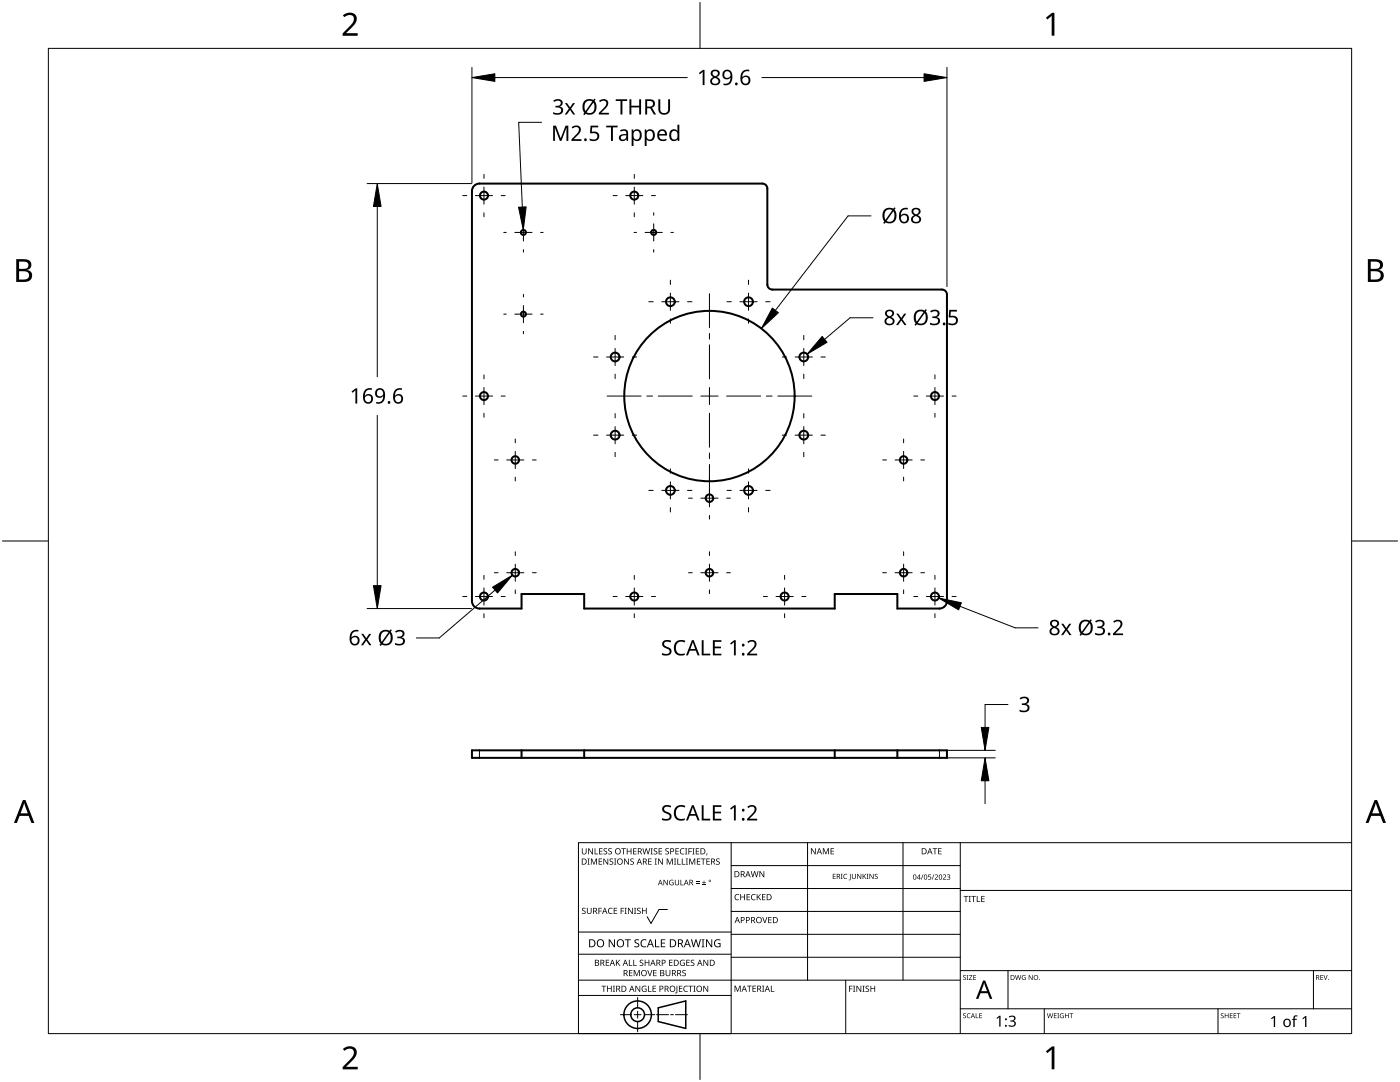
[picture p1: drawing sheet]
<svg xmlns="http://www.w3.org/2000/svg" width="279mm" height="216mm" viewBox="0 0 279 216" stroke-linecap="round" stroke-linejoin="round" font-family="sans-serif">
<g fill="none" stroke="#000" stroke-width=".4">
<path d="M94.5 37.2l.7-.5 .5-.1h56.4a1 1 0 0 1 1 1v19.2a1 1 0 0 0 1 1h33.9a1 1 0 0 1 1 1v61.1a1.5 1.5 0 0 1-1.5 1.5h-8.4v-2.9h-12.5v2.9h-50v-2.9h-12.5v2.9h-8.4a1.5 1.5 0 0 1-1.5-1.5v-81.8zM94.2 149.7h94.8v1.5h-94.8zM104.1 149.7v1.5M116.6 149.7v1.5M166.6 149.7v1.5M179.1 149.7v1.5"/>
<circle cx="96.6" cy="39" r=".8"/>
<circle cx="126.6" cy="39" r=".8"/>
<circle cx="104.5" cy="46.4" r=".5"/>
<circle cx="130.5" cy="46.4" r=".5"/>
<circle cx="96.6" cy="79" r=".8"/>
<circle cx="104.5" cy="62.7" r=".5"/>
<circle cx="122.8" cy="71.2" r=".88"/>
<circle cx="133.8" cy="60.2" r=".88"/>
<circle cx="141.6" cy="79" r="17"/>
<circle cx="149.4" cy="60.2" r=".88"/>
<circle cx="160.4" cy="71.2" r=".88"/>
<circle cx="186.6" cy="79" r=".8"/>
<circle cx="102.8" cy="91.8" r=".75"/>
<circle cx="122.8" cy="86.8" r=".88"/>
<circle cx="133.8" cy="97.9" r=".88"/>
<circle cx="141.6" cy="99.4" r=".75"/>
<circle cx="149.4" cy="97.9" r=".88"/>
<circle cx="160.4" cy="86.8" r=".88"/>
<circle cx="180.3" cy="91.8" r=".75"/>
<circle cx="96.6" cy="119" r=".8"/>
<circle cx="102.8" cy="114.3" r=".75"/>
<circle cx="126.6" cy="119" r=".8"/>
<circle cx="141.6" cy="114.3" r=".75"/>
<circle cx="156.6" cy="119" r=".8"/>
<circle cx="180.3" cy="114.3" r=".75"/>
<circle cx="186.6" cy="119" r=".8"/>
</g>
<path d="M95.7 149.7v1.5M187.5 149.7v1.5" fill="none" stroke="#000" stroke-width=".2"/>
<path d="M9.7 9.7h260v196.5h-260z" fill="none" stroke="#000" stroke-width=".2"/>
<path d="M139.7 .5v9.2M.5 108h9.2M269.7 108h9.2M139.7 206.2v9.2" fill="none" stroke="#000" stroke-width=".2"/>
<g fill="#000">
<path d="M68.4 3.1a1.64 1.64 0 0 1 2.8 .4 2.52 2.52 0 0 1-1.2 2.2l-.9 .9h2.3v.5h-3v-.4l1.2-1.2a1.95 1.95 0 0 0 .9-2.2 1.23 1.23 0 0 0-1.8 .1zM208.7 3.5l1.3-.9h.4v4.5h-.5v-4l-.9 .8zM68.4 209.3a1.64 1.64 0 0 1 2.8 .4 2.52 2.52 0 0 1-1.2 2.2l-.9 1h2.3v.5h-3v-.5l1.2-1.2a1.95 1.95 0 0 0 .9-2.1 1.23 1.23 0 0 0-1.8 .1zM208.7 209.8l1.3-1h.4v4.6h-.5v-4l-.9 .7z"/>
<path d="M3.2 51.7h1.3a1.28 1.28 0 0 1 1.7 1.3 1.04 1.04 0 0 1-.8 .9 1.23 1.23 0 0 1 1 1.5 1.23 1.23 0 0 1-1.6 .9h-1.6zM3.8 54.1v1.7h.9a.86 .86 0 0 0 1.1-.9 .86 .86 0 0 0-1.1-.8zM3.8 52.2v1.4h.8a.78 .78 0 0 0 1.1-.7 .78 .78 0 0 0-1.1-.7z"/>
<path d="M273 51.7h1.3a1.28 1.28 0 0 1 1.7 1.3 1.04 1.04 0 0 1-.9 .9 1.23 1.23 0 0 1 1 1.5 1.23 1.23 0 0 1-1.5 .9h-1.6zM273.6 54.1v1.7h.9a.86 .86 0 0 0 1.1-.9 .86 .86 0 0 0-1.2-.8zM273.6 52.2v1.4h.8a.78 .78 0 0 0 1-.7 .78 .78 0 0 0-1.1-.7z"/>
<path d="M4.6 159.6h.5l1.8 4.6h-.6l-.6-1.4h-1.8l-.5 1.4h-.6zM4.8 160.2l-.7 2.1h1.4z"/>
<path d="M274.3 159.6h.5l1.8 4.6h-.6l-.5-1.4h-1.8l-.6 1.4h-.6zM274.6 160.2l-.7 2.1h1.4z"/>
</g>
<g fill="none" stroke="#000" stroke-width=".2">
<path d="M145.9 168.1v38.1h-30.5v-38.1h154.3M145.9 172.7h45.7M145.9 177.3h45.7M161.2 168.1v27.5M180.2 168.1v27.5M191.6 168.1v38.1M191.6 177.7h78.1M115.4 198.6h30.5M115.4 195.6h76.2M115.4 190.4h30.5M115.4 186h30.5M127.3 199v2.1"/>
<path d="M133.2 181.5h-1.7l-1.6 2.8-.7-1.4M145.9 181.9h45.7M145.9 186.4h45.7M145.9 191h45.7M168.8 195.6v10.6M191.6 193.7h78.1M201.2 193.7v7.6M262.1 193.7v7.6M123.8 202.5h2.1M126.6 202.5h1.3M127.3 201.8v1.4M127.3 203.8v2.1"/>
<path d="M128.6 202.5h2.1M131 202.5h2.4M133.8 202.5h.6M134.8 202.5h2.4M191.6 201.3h78.1M208.4 201.3v4.9M243.1 201.3v4.9"/>
</g>
<g fill="#000">
<path d="M116.1 169.3h.2v.8a.32 .32 0 0 0 .3 .3 .32 .32 0 0 0 .3-.3v-.8h.2v.8a.47 .47 0 0 1-.5 .4 .47 .47 0 0 1-.5-.5zM117.3 171.3h.4l-.1 .1v1l.1 .1h-.4l.1-.1v-1zM117.4 169.3h.2l.6 1v-1h.1v1.2h-.1l-.7-1v1h-.1zM117.9 171.3h.3l.3 1 .4-1h.2v1.2h-.1v-1l-.4 1h-.1l-.4-1v1h-.2zM118.7 169.3h.1v1h.6v.2h-.7zM119.5 171.3h.7v.1h-.6v.4h.5v.2h-.5v.4h.6v.1h-.7zM119.6 169.3h.6v.1h-.5v.4h.5v.1h-.5v.4h.5v.2h-.6zM120.5 169.4l.4-.1h.3l-.1 .1a.25 .25 0 0 0-.4-.1 .25 .25 0 0 0 0 .4 .4 .4 0 0 1 .5 .3 .4 .4 0 0 1-.3 .5 .4 .4 0 0 1-.5-.2h.2a.27 .27 0 0 0 .4-.1 .27 .27 0 0 0-.3-.3l-.2-.2zM120.4 171.3h.2l.6 1v-1h.2v1.2h-.2l-.6-1v1h-.2zM121.4 169.4l.5-.1h.2v.1a.25 .25 0 0 0-.4-.1 .25 .25 0 0 0 0 .4 .4 .4 0 0 1 .4 .3 .4 .4 0 0 1-.2 .5 .4 .4 0 0 1-.5-.2h.1a.27 .27 0 0 0 .5-.1 .27 .27 0 0 0-.4-.3l-.2-.2zM121.7 171.4l.4-.1 .3 .1-.1 .1a.25 .25 0 0 0-.4-.1 .25 .25 0 0 0 0 .4 .4 .4 0 0 1 .5 .3 .4 .4 0 0 1-.3 .5 .4 .4 0 0 1-.5-.3l.2 .1a.27 .27 0 0 0 .4-.2 .27 .27 0 0 0-.3-.3l-.2-.2zM122.5 171.3h.5l-.2 .1v1l.2 .1h-.5l.2-.1v-1z"/>
<path d="M124 169.3h.9v.1h-.4v1.1h-.1v-1.1h-.4zM124.6 171.3h.1l.7 1v-1h.1v1.2h-.2l-.6-1v1h-.1zM125.1 169.3h.1v.5h.7v-.5h.1v1.2h-.1v-.6h-.7v.6h-.1zM125.8 171.4l.5-.1 .2 .1v.1a.25 .25 0 0 0-.4-.1 .25 .25 0 0 0 0 .4 .4 .4 0 0 1 .4 .3 .4 .4 0 0 1-.2 .5 .4 .4 0 0 1-.5-.3l.1 .1a.27 .27 0 0 0 .5-.2 .27 .27 0 0 0-.4-.3l-.2-.2zM126.4 169.3h.6v.1h-.5v.4h.5v.1h-.5v.4h.5v.2h-.6zM128.2 169.3h.2l.2 1 .3-1h.2l.2 1 .3-1h.1l-.3 1.2h-.1l-.3-1.1-.3 1.1h-.2zM129.4 171.3h.6v.1h-.5v.4h.5v.2h-.5v.4h.5v.1h-.6zM129.8 169.3h.5l-.2 .1v1l.2 .1h-.5l.2-.1v-1zM130.7 171.3h.4l-.1 .1v1l.1 .1h-.4l.1-.1v-1zM130.5 169.4l.4-.1h.3l-.1 .1a.25 .25 0 0 0-.4-.1 .25 .25 0 0 0 0 .4 .4 .4 0 0 1 .5 .3 .4 .4 0 0 1-.3 .5 .4 .4 0 0 1-.5-.2h.2a.27 .27 0 0 0 .4-.1 .27 .27 0 0 0-.3-.3l-.2-.2zM131.4 169.3h.7v.1h-.5v.4h.5v.1h-.5v.4h.5v.2h-.7zM131.3 171.3h.2l.7 1-.1-1h.2v1.2h-.2l-.6-1v1h-.2z"/>
<path d="M132.4 175.6h.2l.6 .9v-.9h.1v1h-.2l-.6-.9v.9h-.1zM132.8 169.4l.4-.1h.3l-.1 .1a.25 .25 0 0 0-.3-.1 .25 .25 0 0 0 0 .4 .4 .4 0 0 1 .4 .3 .4 .4 0 0 1-.3 .5 .4 .4 0 0 1-.4-.2h.1a.27 .27 0 0 0 .5-.1 .27 .27 0 0 0-.4-.3l-.2-.2zM133.1 171.3h.2l.4 1 .4-1h.2v1.2h-.2v-1l-.4 1h-.1l-.4-1v1h-.1zM133.7 175.7l.5-.2 .2 .1v.1a.45 .45 0 0 0-.7 .4 .45 .45 0 0 0 .6 .4v-.3h-.2v-.1h.3v.5a.6 .6 0 0 1-.8-.1 .6 .6 0 0 1 .1-.8zM134.5 171.3h.4l-.1 .1v1l.1 .1h-.4l.2-.1v-1zM135.2 171.3h.1v1.1h.6v.1h-.7zM134.8 169.3h.7v.1h-.6v.4h.5v.1h-.5v.4h.6v.2h-.7zM134.7 175.6h.1v.7a.28 .28 0 0 0 .3 .2 .28 .28 0 0 0 .3-.2v-.7h.1v.7a.42 .42 0 0 1-.4 .4 .42 .42 0 0 1-.4-.4zM135.8 175.6h.1v.9h.5v.1h-.6zM136.1 171.3h.1v1.1h.6v.1h-.7zM135.8 169.4l.5-.2 .3 .1-.1 .1a.49 .49 0 0 0-.7 .5 .49 .49 0 0 0 .8 .4 .52 .52 0 0 1-.7 .1 .52 .52 0 0 1-.2-.6zM136.7 169.3h.5l-.2 .1v1l.2 .1h-.5l.2-.1v-1z"/>
<path d="M136.9 171.3h.4l-.1 .1v1l.1 .1h-.4l.1-.1v-1zM137.4 169.3h.7v.1h-.6v.4h.5v.2h-.5v.5h-.1zM137.5 171.3h.3l.3 1 .4-1h.3v1.2h-.2v-1l-.4 1h-.1l-.4-1v1h-.2zM138.2 169.3h.4l-.1 .1v1l.1 .1h-.4l.1-.1v-1zM138.9 176.2h.7v.1h-.7zM138.9 175.9h.7v.1h-.7zM138.9 169.3h.6v.1h-.5v.4h.5v.1h-.5v.4h.5v.2h-.6zM139.1 171.3h.7v.1h-.6v.4h.5v.2h-.5v.4h.6v.1h-.7zM140.1 176.5h.8v.1h-.8zM139.9 171.3h.9v.1h-.4v1.1h-.1v-1.1h-.4zM140.4 175.7h.2v.3h.3v.2h-.3v.3h-.2v-.3h-.3v-.2h.3zM141 170.3h.2l-.3 .4z"/>
<path d="M141 171.3h.7v.1h-.6v.4h.5v.2h-.5v.4h.6v.1h-.7zM143 171.4l.4-.1 .2 .1v.1a.25 .25 0 0 0-.4-.1 .25 .25 0 0 0 0 .4 .4 .4 0 0 1 .5 .3 .4 .4 0 0 1-.3 .5 .4 .4 0 0 1-.5-.3l.2 .1a.27 .27 0 0 0 .4-.2 .27 .27 0 0 0-.3-.3l-.3-.2zM146.8 178.6l.4-.2 .3 .1v.1a.49 .49 0 0 0-.7 .4 .49 .49 0 0 0 .7 .5 .52 .52 0 0 1-.7 0 .52 .52 0 0 1-.2-.6zM147.7 178.4h.2v.5h.6v-.5h.2v1.2h-.2v-.5h-.6v.5h-.2zM149 178.4h.7v.1h-.5v.4h.4v.2h-.4v.4h.5v.1h-.7zM150 178.6l.5-.2 .3 .1-.1 .1a.49 .49 0 0 0-.7 .4 .49 .49 0 0 0 .8 .5 .52 .52 0 0 1-.7 0 .52 .52 0 0 1-.2-.6zM149.8 173.8h.2l.2 1.1 .3-1.1h.2l.3 1.1 .2-1.1h.2l-.3 1.2h-.2l-.3-1-.3 1h-.1zM151 178.4h.2v.6l.5-.6h.2l-.5 .5 .5 .7h-.2l-.4-.6-.1 .6h-.2zM151.6 173.8h.1l.7 1v-1h.1v1.2h-.2l-.6-1v1h-.1zM152.1 178.4h.7v.1h-.6v.4h.5v.2h-.5v.4h.6v.1h-.7zM161.8 169.3h.2l.7 1v-1h.1v1.2h-.2l-.6-1v1h-.2zM164.2 169.3h.2l.4 .9 .4-.9h.2v1.2h-.1v-1.1l-.4 1.1h-.1l-.4-1.1v1.1h-.2z"/>
<path d="M165.8 169.3h.6v.1h-.5v.4h.5v.1h-.5v.4h.5v.2h-.6zM166.2 174.4h.6v.1h-.5v.3h.4v.1h-.4v.4h.5v.1h-.6zM167.8 174.4h.4l-.2 .1v.8l.2 .1h-.4l.1-.1v-.8zM168.4 174.5l.5-.1h.2l-.1 .1a.41 .41 0 0 0-.6 .4 .41 .41 0 0 0 .6 .3 .48 .48 0 0 1-.6 0 .48 .48 0 0 1 0-.7zM169.6 174.4h.2v1l-.4 .3v-.2l.2-.1zM170 174.4h.1v.6a.26 .26 0 0 0 .3 .3 .26 .26 0 0 0 .3-.3v-.6h.1v.6a.39 .39 0 0 1-.4 .4 .39 .39 0 0 1-.4-.4zM171.1 174.4h.1l.6 .8v-.8h.1v1h-.2l-.5-.9v.9h-.1zM172.2 174.4h.1v.5l.6-.5-.4 .4 .4 .6h-.1l-.4-.5-.1 .5h-.1zM173 174.4h.3l-.1 .1v.8l.1 .1h-.3l.1-.1v-.8zM173.5 174.4h.2l.5 .8v-.8h.1v1h-.1l-.6-.9v.9h-.1zM174.6 174.5l.4-.1h.2l-.1 .1a.24 .24 0 0 0-.3-.1 .24 .24 0 0 0-.1 .3 .24 .24 0 0 0 .3 .2 .33 .33 0 0 1 .1 .5 .33 .33 0 0 1-.5 0v-.1a.26 .26 0 0 0 .4 0 .26 .26 0 0 0 0-.3 .26 .26 0 0 0-.3-.1zM184.2 174.5h.1l-.4 1h-.1z"/>
<path d="M185.3 174.5h.5v.1h-.4v.3a.34 .34 0 0 1 .4 .2 .34 .34 0 0 1-.1 .4 .34 .34 0 0 1-.5-.1 .27 .27 0 0 0 .4 .1 .27 .27 0 0 0 .1-.4 .27 .27 0 0 0-.4-.1zM186.3 174.5h.2l-.4 1h-.1zM186.1 169.3h.9v.1h-.3v1.1h-.2v-1.1h-.4zM186.5 174.6a.37 .37 0 0 1 .6 0 .37 .37 0 0 1-.2 .6l-.2 .2h.5v.1h-.7l.3-.4a.27 .27 0 0 0 .3-.3 .27 .27 0 0 0-.4-.2zM187.2 169.3h.7v.1h-.5v.4h.5v.1h-.5v.4h.5v.2h-.7zM188.2 174.6a.37 .37 0 0 1 .6 0 .37 .37 0 0 1-.3 .6l-.2 .2h.5v.1h-.6l.2-.4a.27 .27 0 0 0 .3-.3 .27 .27 0 0 0-.4-.2zM189 174.6a.32 .32 0 0 1 .5-.1 .32 .32 0 0 1 0 .5h-.1a.32 .32 0 0 1 .2 .4 .32 .32 0 0 1-.5 .1l-.1-.1a.26 .26 0 0 0 .4 .1 .26 .26 0 0 0 0-.4l-.3-.2a.23 .23 0 0 0 .4 0 .23 .23 0 0 0-.1-.4 .23 .23 0 0 0-.3 .2zM192.3 178.8h.9v.1h-.3v1.1h-.2v-1.1h-.4zM193.3 178.8h.5l-.2 .1v1l.2 .1h-.5l.2-.1v-1zM193.8 178.8h1v.1h-.4v1.1h-.2v-1.1h-.4zM194.9 178.8h.2v1.1h.5v.1h-.7zM195.8 178.8h.7v.1h-.5v.4h.5v.1h-.5v.5h.5v.1h-.7z"/>
<path d="M116.2 181.3l.4-.2 .3 .1-.1 .1a.25 .25 0 0 0-.4-.1 .25 .25 0 0 0 0 .4 .4 .4 0 0 1 .5 .3 .4 .4 0 0 1-.3 .5 .4 .4 0 0 1-.5-.2h.2a.27 .27 0 0 0 .4-.1 .27 .27 0 0 0-.3-.3l-.2-.2zM117.1 181.1h.2v.8a.32 .32 0 0 0 .3 .3 .32 .32 0 0 0 .3-.3v-.8h.2v.8a.47 .47 0 0 1-.5 .5 .47 .47 0 0 1-.5-.5zM119.4 181.1h.7v.2h-.5v.4h.5v.1h-.5v.6h-.2zM120 196.7h1v.1h-.4v1.1h-.2v-1.1h-.4zM120.9 191.5h.7v.1h-.6v.4h.5v.2h-.5v.4h.6v.1h-.7zM121.5 181.3l.4-.2 .4 .1-.1 .1a.49 .49 0 0 0-.7 .5 .49 .49 0 0 0 .7 .4 .52 .52 0 0 1-.6 .1 .52 .52 0 0 1-.3-.6zM121.1 196.7h.2v.5h.6v-.5h.2v1.2h-.2v-.6h-.6v.6h-.2zM121.5 187.4h.2l.9 1.3v-1.3h.1v1.6h-.2l-.8-1.3v1.3h-.2zM122.3 196.7h.4l-.1 .1v1l.1 .1h-.4l.2-.1v-1zM122.5 181.1h.7v.2h-.6v.4h.5v.1h-.5v.4h.6v.2h-.7zM122.9 191.5h.2v.6l.5-.6h.2l-.5 .5 .5 .7h-.2l-.4-.6-.1 .6h-.2zM123.9 181.1h.6v.2h-.5v.4h.5v.1h-.5v.6h-.1z"/>
<path d="M124.7 181.1h.4l-.2 .2v.9l.2 .2h-.4l.1-.2v-.9zM124.7 187.4h1.2v.2h-.5v1.4h-.2v-1.4h-.5zM125.5 191.5h.2v1.1h.5v.1h-.7zM125.5 193.6h.7v.1h-.5v.4h.5v.1h-.5v.4h.5v.2h-.7zM125.3 181.1h.2l.7 1.1-.1-1.1h.2v1.3h-.2l-.6-1v1h-.2zM126.4 191.5h.1v1.1h.6v.1h-.7zM126.5 181.1h.5l-.2 .2v.9l.2 .2h-.5l.2-.2v-.9zM126.5 193.6h.2l.4 1 .4-1h.2v1.2h-.2v-1.1l-.4 1.1h-.1l-.4-1.1v1.1h-.1zM126.7 187.6l.3-.2 .6 .1-.2 .1a.33 .33 0 0 0-.6 .2 .33 .33 0 0 0 .4 .4 .47 .47 0 0 1 .4 .6 .47 .47 0 0 1-.7 .2h-.3v-.2h.2a.35 .35 0 0 0 .6-.2 .35 .35 0 0 0-.5-.4l-.3-.2zM126.8 196.7h.2l.6 1v-1h.2v1.2h-.2l-.7-1 .1 1h-.2zM127.2 181.3l.4-.2 .3 .1-.1 .1a.25 .25 0 0 0-.4-.1 .25 .25 0 0 0 0 .4 .4 .4 0 0 1 .5 .3 .4 .4 0 0 1-.3 .5 .4 .4 0 0 1-.5-.2h.2a.27 .27 0 0 0 .4-.1 .27 .27 0 0 0-.3-.3l-.2-.2zM127.7 191.6l.4-.1 .3 .1-.1 .1a.25 .25 0 0 0-.3-.1 .25 .25 0 0 0 0 .4 .4 .4 0 0 1 .4 .3 .4 .4 0 0 1-.3 .5 .4 .4 0 0 1-.4-.3l.1 .1a.27 .27 0 0 0 .5-.2 .27 .27 0 0 0-.4-.3l-.2-.2z"/>
<path d="M128 187.6l.6-.2 .4 .1-.1 .2a.63 .63 0 0 0-.9 .5 .63 .63 0 0 0 1 .6v.2a.83 .83 0 0 1-1.1-.3 .83 .83 0 0 1 .1-1.1zM128.2 196.8l.6-.1 .2 .1v.1a.5 .5 0 0 0-.8 .4 .5 .5 0 0 0 .7 .5v-.4h-.3v-.1h.4v.6a.66 .66 0 0 1-.8-.2 .66 .66 0 0 1 0-.9zM128.1 181.1h.2v.6h.6v-.6h.2v1.3h-.2v-.6h-.6v.6h-.2zM129.2 193.6h.1l.4 1 .3-1h.2l-.4 1.2h-.2zM129.3 196.7h.2v1.1h.5v.1h-.7zM128.7 191.5h.1v.5h.6v-.5h.2v1.2h-.2v-.5h-.6v.5h-.1zM130.7 187.4h.2v1.4h.7v.2h-.9zM130.2 196.7h.7v.1h-.5v.4h.5v.1h-.5v.5h.5v.1h-.7zM130.4 193.6h.6v.1h-.5v.4h.5v.1h-.5v.4h.5v.2h-.6zM131.9 187.4h.9v.2h-.7v.5h.6v.2h-.6v.5h.7v.2h-.9zM132.8 193.6h.2v.7a.32 .32 0 0 0 .3 .4 .32 .32 0 0 0 .3-.4v-.7h.2v.7a.47 .47 0 0 1-.5 .5 .47 .47 0 0 1-.5-.5zM133.5 191.5h.7v.1h-.5v.4h.5v.2h-.5v.4h.5v.1h-.7z"/>
<path d="M135 196.7h.2v1.3l-.1 .2h-.3l-.1-.1 .3-.2zM135.5 196.7h.7v.1h-.5v.4h.4v.1h-.4v.5h.5v.1h-.7zM135.8 191.7l.5-.2 .4 .1-.1 .1a.5 .5 0 0 0-.8 .4 .5 .5 0 0 0 .7 .5v-.4h-.2v-.1h.4v.6a.66 .66 0 0 1-.9-.1 .66 .66 0 0 1 0-.9zM136.2 193.7l.4-.2 .3 .1-.1 .1a.25 .25 0 0 0-.4-.1 .25 .25 0 0 0 0 .4 .4 .4 0 0 1 .5 .3 .4 .4 0 0 1-.3 .5 .4 .4 0 0 1-.5-.2h.2a.27 .27 0 0 0 .5-.1 .27 .27 0 0 0-.4-.3l-.2-.2zM136.5 196.8l.5-.1 .3 .1-.1 .1a.49 .49 0 0 0-.7 .4 .49 .49 0 0 0 .8 .4 .52 .52 0 0 1-.7 .1 .52 .52 0 0 1-.2-.6zM137 191.5h.6v.1h-.5v.4h.5v.2h-.5v.4h.5v.1h-.6zM137.4 196.7h.9v.1h-.4v1.1h-.1v-1.1h-.4zM137.9 191.6l.4-.1 .3 .1-.1 .1a.25 .25 0 0 0-.4-.1 .25 .25 0 0 0 0 .4 .4 .4 0 0 1 .5 .3 .4 .4 0 0 1-.3 .5 .4 .4 0 0 1-.5-.3l.2 .1a.27 .27 0 0 0 .4-.2 .27 .27 0 0 0-.3-.3l-.2-.2zM138.4 196.7h.4l-.1 .1v1l.1 .1h-.4l.1-.1v-1zM137.9 187.4h.2l.3 1.4 .4-1.4h.2l.4 1.4 .3-1.4h.2l-.4 1.6h-.2l-.4-1.3-.4 1.3h-.2zM140 187.4h.6l-.2 .2v1.3l.2 .1h-.6l.2-.1v-1.3zM140.4 196.7h.1l.7 1v-1h.1v1.2h-.1l-.7-1v1h-.1z"/>
<path d="M140.4 191.5h.2l.6 1v-1h.1v1.2h-.1l-.7-1v1h-.1zM140.9 187.4h.2l.9 1.3v-1.3h.1v1.6h-.2l-.8-1.3v1.3h-.2zM142.7 187.6l.7-.2 .4 .1-.1 .2a.65 .65 0 0 0-1 .5 .65 .65 0 0 0 .9 .6v-.4h-.3v-.2h.5v.7a.86 .86 0 0 1-1.1-.1 .86 .86 0 0 1 0-1.2zM146.6 196.7h.2l.4 1 .4-1h.2v1.2h-.1v-1.1l-.4 1.1h-.2l-.4-1.1v1.1h-.1zM149.1 196.7h.9v.1h-.4v1.1h-.1v-1.1h-.4zM150.2 196.7h.7v.1h-.6v.4h.5v.1h-.5v.5h.6v.1h-.7zM152.1 183h.2l.3 1 .4-1h.1l-.4 1.2h-.1zM152.1 196.7h.4l-.1 .1v1l.1 .1h-.4l.1-.1v-1zM153.8 196.7h.2v1.1h.5v.1h-.7zM153.3 183h.7v.1h-.5v.4h.5v.1h-.5v.5h.5v.1h-.7zM169.5 196.7h.6v.1h-.5v.5h.5v.1h-.5v.5h-.1zM170.2 196.7h.5l-.2 .1v1l.2 .1h-.5l.2-.1v-1z"/>
<path d="M170.9 196.7h.2l.6 1v-1h.2v1.2h-.2l-.6-1v1h-.2zM172.1 196.7h.5l-.2 .1v1l.2 .1h-.5l.2-.1v-1zM172.8 196.8l.4-.1h.2v.2a.25 .25 0 0 0-.4-.1 .25 .25 0 0 0 0 .4 .4 .4 0 0 1 .5 .3 .4 .4 0 0 1-.3 .4 .4 .4 0 0 1-.5-.2l.2 .1a.27 .27 0 0 0 .4-.2 .27 .27 0 0 0-.3-.3l-.3-.2zM173.7 196.7h.2v.5h.6v-.5h.2v1.2h-.2v-.6h-.6v.6h-.2zM192.2 194.7l.4-.1h.2l-.1 .1a.24 .24 0 0 0-.3 0 .24 .24 0 0 0-.1 .3 .24 .24 0 0 0 .4 .1 .31 .31 0 0 1 0 .4 .31 .31 0 0 1-.5-.1 .24 .24 0 0 0 .3 .1 .24 .24 0 0 0 .1-.3l-.4-.3zM192.9 194.6h.4l-.1 .1v.7l.1 .1h-.4l.1-.1v-.7zM193.4 194.6h.6l-.5 .8h.6v.1h-.7l.5-.8h-.5zM194.2 194.6h.6v.1h-.4v.3h.4v.1h-.4v.3h.4v.1h-.6zM202.6 194.6h.1l.2 .8 .2-.8h.2l.2 .8 .2-.8h.1l-.2 .9h-.2l-.2-.8-.2 .8h-.2zM204 194.7l.4-.1h.3l-.1 .1a.4 .4 0 0 0-.6 .4 .4 .4 0 0 0 .6 .3v-.3l-.2-.1h.3v.5a.53 .53 0 0 1-.7-.1 .53 .53 0 0 1 0-.7zM205.3 194.6h.1l.6 .8v-.8h.1v.9h-.2l-.5-.8v.8h-.1zM263.5 194.6h.6v.1h-.5v.3h.4v.1h-.4v.3h.5v.1h-.6z"/>
<path d="M264.1 194.6h.2l.2 .8 .3-.8h.2l-.4 .9h-.1zM192.2 202.3l.4-.1h.2l-.1 .1a.24 .24 0 0 0-.3 0 .24 .24 0 0 0-.1 .3 .24 .24 0 0 0 .4 .1 .31 .31 0 0 1 0 .5 .31 .31 0 0 1-.5-.2 .24 .24 0 0 0 .3 .1 .24 .24 0 0 0 .1-.3l-.4-.2zM193.1 202.3l.3-.1h.3l-.1 .1a.39 .39 0 0 0-.5 .4 .39 .39 0 0 0 .5 .3 .46 .46 0 0 1-.6 0 .46 .46 0 0 1 .1-.7zM194.7 202.2h.1v.8h.5v.2h-.6zM195.4 202.2h.6v.1h-.4v.3h.4v.1h-.4v.4h.4v.1h-.6zM198.9 203.1l.6-.4h.2v2.2h-.3v-1.9l-.4 .3zM201.3 202.9a.73 .73 0 0 1 .9-.3 .73 .73 0 0 1 .4 .8l-.4 .3a.62 .62 0 0 1 .5 .8 .62 .62 0 0 1-.8 .4l-.6-.1v-.3l.3 .1a.49 .49 0 0 0 .7 0 .49 .49 0 0 0 0-.7l-.7-.1v-.2a.46 .46 0 0 0 .7 0 .46 .46 0 0 0-.1-.7h-.3l-.5 .2zM209 202.2h.1l.2 .8 .2-.8h.1l.3 .8 .2-.8h.1l-.3 1h-.1l-.2-.9-.3 .9h-.1zM210.3 202.2h.6v.1h-.4v.3h.3v.1h-.3v.4h.4v.1h-.6zM211 202.2h.4l-.2 .1v.8l.2 .1h-.4l.1-.1v-.8zM211.6 202.3l.7-.1-.1 .1a.4 .4 0 0 0-.6 .4 .4 .4 0 0 0 .6 .3v-.2l-.2-.2h.3v.5a.53 .53 0 0 1-.7-.1 .53 .53 0 0 1 0-.7zM212.5 202.2h.2v.4h.5v-.4h.1v1h-.1v-.5h-.5v.5h-.2z"/>
<path d="M213.4 202.2h.8v.1h-.3v.9h-.2v-.9h-.3zM243.7 202.3l.3-.1h.2v.1a.24 .24 0 0 0-.3 0 .24 .24 0 0 0-.1 .3 .24 .24 0 0 0 .3 .1 .31 .31 0 0 1 0 .5 .31 .31 0 0 1-.5-.2 .24 .24 0 0 0 .4 .1 .24 .24 0 0 0 0-.3l-.3-.2zM244.4 202.2h.2v.4h.5v-.4h.1v1h-.1v-.5h-.5v.5h-.2zM245.4 202.2h.6v.1h-.4v.3h.4v.1h-.4v.4h.4v.1h-.6zM246.2 202.2h.5v.1h-.4v.3h.4v.1h-.4v.4h.4v.1h-.5zM246.8 202.2h.8v.1h-.3v.9h-.2v-.9h-.3zM253.7 203.2l.6-.5h.2v2.2h-.3v-1.9l-.4 .4zM258.2 202.7l.3-.1h.5l-.1 .3-.4-.1-.1 .2v.3h.4v.2h-.4v1.4h-.3v-1.4h-.3l.3-.2zM259.9 203.2l.6-.5h.2v2.2h-.2v-1.9l-.5 .4z"/>
<path d="M116.1 171.3h.4a.61 .61 0 0 1 .6 .6 .61 .61 0 0 1-.6 .6h-.4zM116.3 171.4v1h.1a.48 .48 0 0 0 .5-.5 .48 .48 0 0 0-.4-.5z"/>
<path d="M122.7 169.9a.61 .61 0 0 1 1.2 0 .61 .61 0 0 1-1.2 0zM122.9 169.9a.45 .45 0 0 0 .9 0 .45 .45 0 0 0-.9 0z"/>
<path d="M123.1 171.9a.61 .61 0 0 1 1.2 0 .61 .61 0 0 1-1.2 0zM123.3 171.9a.45 .45 0 0 0 .9 0 .45 .45 0 0 0-.9 0z"/>
<path d="M127.3 169.3h.3a.35 .35 0 0 1 .5 .2 .35 .35 0 0 1-.3 .4l.4 .6h-.2l-.3-.5h-.3v.5h-.1zM127.4 169.4v.4h.2a.23 .23 0 0 0 .3-.2 .23 .23 0 0 0-.3-.2z"/>
<path d="M127.5 171.3h.2l.4 1.2h-.1l-.2-.4h-.4l-.2 .4h-.1zM127.6 171.5l-.2 .5h.4z"/>
<path d="M128.3 171.3h.3a.35 .35 0 0 1 .5 .2 .35 .35 0 0 1-.3 .5l.4 .5h-.2l-.3-.5h-.2v.5h-.2zM128.5 171.4v.5h.1a.23 .23 0 0 0 .3-.2 .23 .23 0 0 0-.3-.3z"/>
<path d="M131.7 175.5h.1l.5 1.1h-.2l-.1-.3h-.4l-.2 .3h-.1zM131.8 175.7l-.2 .5h.3z"/>
<path d="M133.8 169.3h.3a.41 .41 0 0 1 .4 .5 .41 .41 0 0 1-.6 .2v.5h-.1zM133.9 169.4v.5a.29 .29 0 0 0 .5-.3 .29 .29 0 0 0-.5-.2z"/>
<path d="M136.9 175.5h.1l.4 1.1h-.1l-.1-.3h-.5l-.1 .3h-.1zM137 175.7l-.2 .5h.3z"/>
<path d="M137.6 175.6h.3a.31 .31 0 0 1 .4 .2 .31 .31 0 0 1-.2 .4l.3 .4h-.2l-.3-.4h-.2v.4h-.1zM137.7 175.7v.4h.2a.21 .21 0 0 0 .2-.2 .21 .21 0 0 0-.2-.2z"/>
<path d="M139.8 169.3h.4a.61 .61 0 0 1 .6 .6 .61 .61 0 0 1-.7 .6h-.3zM140 169.4v.9h.1a.48 .48 0 0 0 .5-.4 .48 .48 0 0 0-.4-.5z"/>
<path d="M141.4 175.8a.25 .25 0 0 1 .5 0 .25 .25 0 0 1-.5 0zM141.5 175.8a.15 .15 0 0 0 .3 0 .15 .15 0 0 0-.3 0z"/>
<path d="M141.9 171.3h.4a.35 .35 0 0 1 .4 .2 .35 .35 0 0 1-.2 .5l.3 .5h-.2l-.3-.5h-.2v.5h-.2zM142.1 171.4v.5h.2a.23 .23 0 0 0 .2-.2 .23 .23 0 0 0-.3-.3z"/>
<path d="M146.6 173.8h.4a.61 .61 0 0 1 .6 .6 .61 .61 0 0 1-.7 .6h-.3zM146.7 174v.9h.2a.48 .48 0 0 0 .5-.5 .48 .48 0 0 0-.5-.4z"/>
<path d="M147.8 173.8h.4a.35 .35 0 0 1 .4 .3 .35 .35 0 0 1-.2 .4l.3 .5h-.2l-.3-.5h-.2v.5h-.2zM148 174v.4h.2a.23 .23 0 0 0 .3-.2 .23 .23 0 0 0-.3-.2z"/>
<path d="M149.2 173.8h.1l.5 1.2h-.1l-.2-.3h-.5l-.1 .3h-.2zM149.3 174l-.2 .5h.4z"/>
<path d="M153 178.4h.4a.61 .61 0 0 1 .6 .6 .61 .61 0 0 1-.6 .6h-.4zM153.2 178.5v1h.1a.48 .48 0 0 0 .5-.5 .48 .48 0 0 0-.4-.5z"/>
<path d="M163.4 169.2h.2l.5 1.3h-.2l-.2-.4h-.4l-.2 .4h-.1zM163.5 169.4l-.2 .6h.4z"/>
<path d="M167 174.4h.3a.29 .29 0 0 1 .3 .2 .29 .29 0 0 1-.2 .3l.3 .5h-.1l-.3-.4h-.2v.4h-.1zM167.1 174.5v.4h.2a.2 .2 0 0 0 .2-.2 .2 .2 0 0 0-.2-.2z"/>
<path d="M182.3 174.6h.4l.2 .5a.38 .38 0 0 1-.5 .4 .38 .38 0 0 1-.2-.6zM182.4 174.6v.1a.39 .39 0 0 0-.1 .4 .39 .39 0 0 0 .4 .3 .4 .4 0 0 0 .1-.5 .4 .4 0 0 0-.4-.3z"/>
<path d="M183.5 174.5h.1v.7h.1l-.1 .3h-.1v-.2h-.5zM183.5 174.6l-.4 .6h.4z"/>
<path d="M184 169.3h.3a.61 .61 0 0 1 .6 .6 .61 .61 0 0 1-.6 .6h-.3zM184.1 169.4v.9h.2a.48 .48 0 0 0 .5-.4 .48 .48 0 0 0-.5-.5z"/>
<path d="M184.5 174.6h.4l.1 .5a.38 .38 0 0 1-.4 .4 .38 .38 0 0 1-.2-.6zM184.6 174.6l-.1 .1a.39 .39 0 0 0 0 .4 .39 .39 0 0 0 .3 .3 .4 .4 0 0 0 .2-.5 .4 .4 0 0 0-.4-.3z"/>
<path d="M185.5 169.2h.1l.5 1.3h-.1l-.2-.4h-.5l-.1 .4h-.2zM185.6 169.4l-.2 .6h.4z"/>
<path d="M187.5 174.6h.4l.1 .5a.38 .38 0 0 1-.4 .4 .38 .38 0 0 1-.2-.6zM187.6 174.6l-.1 .1a.39 .39 0 0 0-.1 .4 .39 .39 0 0 0 .4 .3 .4 .4 0 0 0 .2-.5 .4 .4 0 0 0-.4-.3z"/>
<path d="M118.4 181.1h.3a.35 .35 0 0 1 .4 .3 .35 .35 0 0 1-.2 .4l.3 .6h-.1l-.3-.5h-.3v.5h-.1zM118.5 181.3v.4h.2a.23 .23 0 0 0 .3-.2 .23 .23 0 0 0-.3-.2z"/>
<path d="M118.7 191.5h.4a.31 .31 0 0 1 .4 .2 .31 .31 0 0 1-.2 .4 .33 .33 0 0 1 .3 .4 .33 .33 0 0 1-.4 .2h-.5zM118.9 192.2v.4h.2a.23 .23 0 0 0 .3-.2 .23 .23 0 0 0-.3-.2zM118.9 191.6v.4h.2a.21 .21 0 0 0 .3-.2 .21 .21 0 0 0-.3-.2z"/>
<path d="M117.6 187.4h.5a.79 .79 0 0 1 .7 .8 .79 .79 0 0 1-.8 .8h-.4zM117.8 187.6v1.2h.2a.62 .62 0 0 0 .6-.6 .62 .62 0 0 0-.6-.6z"/>
<path d="M119.8 191.5h.4a.35 .35 0 0 1 .4 .3 .35 .35 0 0 1-.2 .4l.3 .5h-.2l-.3-.5h-.2v.5h-.2zM120 191.6v.5h.2a.23 .23 0 0 0 .3-.2 .23 .23 0 0 0-.3-.3z"/>
<path d="M119.3 187.6a.77 .77 0 0 1 1.1 .1 .77 .77 0 0 1-.2 1.1 .77 .77 0 0 1-1-.2l-.1-.6zM119.5 187.7a.63 .63 0 0 0-.2 .8 .63 .63 0 0 0 .8 .3 .63 .63 0 0 0 .2-.9 .63 .63 0 0 0-.8-.2z"/>
<path d="M120.6 181.1h.2l.4 1.3h-.1l-.2-.4h-.4l-.2 .4h-.1zM120.7 181.3l-.2 .6h.4z"/>
<path d="M122.1 191.5h.2l.5 1.2h-.2l-.1-.3h-.5l-.2 .3h-.1zM122.2 191.7l-.2 .5h.4z"/>
<path d="M123 196.7h.3a.35 .35 0 0 1 .4 .2 .35 .35 0 0 1-.2 .5l.3 .5h-.1l-.3-.5h-.3v.5h-.1zM123.1 196.8v.5h.2a.23 .23 0 0 0 .3-.3 .23 .23 0 0 0-.3-.2z"/>
<path d="M123.3 187.6a.77 .77 0 0 1 1.1 .1 .77 .77 0 0 1-.2 1.1 .77 .77 0 0 1-1.1-.2v-.6zM123.5 187.7a.63 .63 0 0 0-.2 .8 .63 .63 0 0 0 .8 .3 .63 .63 0 0 0 .2-.9 .63 .63 0 0 0-.8-.2z"/>
<path d="M124.5 193.6h.3a.35 .35 0 0 1 .4 .2 .35 .35 0 0 1-.2 .4l.3 .6h-.1l-.3-.5h-.3v.5h-.1zM124.6 193.7v.4h.2a.23 .23 0 0 0 .3-.2 .23 .23 0 0 0-.3-.2z"/>
<path d="M124 196.7h.4a.61 .61 0 0 1 .6 .6 .61 .61 0 0 1-.6 .6h-.4zM124.2 196.8v1h.2a.48 .48 0 0 0 .5-.5 .48 .48 0 0 0-.5-.5z"/>
<path d="M124.7 191.5h.2l.4 1.2h-.1l-.2-.3h-.4l-.2 .3h-.1zM124.8 191.7l-.2 .5h.4z"/>
<path d="M126 196.7h.2l.4 1.2h-.1l-.2-.4h-.4l-.2 .4h-.1zM126.1 196.8l-.2 .6h.4z"/>
<path d="M127.9 194.2a.61 .61 0 0 1 1.2 0 .61 .61 0 0 1-1.2 0zM128.1 194.2a.45 .45 0 0 0 .9 0 .45 .45 0 0 0-.9 0z"/>
<path d="M129.7 187.4h.2l.6 1.6h-.2l-.2-.5h-.6l-.2 .5h-.2zM129.8 187.6l-.3 .7h.5z"/>
<path d="M130.2 191.5h.2l.4 1.2h-.1l-.2-.3h-.4l-.2 .3h-.1zM130.3 191.7l-.2 .5h.4z"/>
<path d="M131 191.5h.3a.35 .35 0 0 1 .5 .3 .35 .35 0 0 1-.3 .4l.4 .5h-.2l-.3-.5h-.2v.5h-.2zM131.2 191.6v.5h.1a.23 .23 0 0 0 .3-.2 .23 .23 0 0 0-.3-.3z"/>
<path d="M131.8 193.6h.3a.31 .31 0 0 1 .4 .1 .31 .31 0 0 1-.2 .4 .33 .33 0 0 1 .3 .4 .33 .33 0 0 1-.4 .3h-.4zM131.9 194.2v.4h.3a.23 .23 0 0 0 .2-.2 .23 .23 0 0 0-.3-.2zM131.9 193.7v.4h.2a.21 .21 0 0 0 .3-.2 .21 .21 0 0 0-.3-.2z"/>
<path d="M131.6 196.7h.3a.41 .41 0 0 1 .5 .5 .41 .41 0 0 1-.6 .2v.5h-.2zM131.8 196.8v.5a.29 .29 0 0 0 .4-.2 .29 .29 0 0 0-.4-.3z"/>
<path d="M132.6 196.7h.4a.35 .35 0 0 1 .4 .2 .35 .35 0 0 1-.2 .5l.3 .5h-.2l-.3-.5h-.2v.5h-.2zM132.8 196.8v.5h.2a.23 .23 0 0 0 .3-.3 .23 .23 0 0 0-.3-.2z"/>
<path d="M132.1 191.5h.3a.41 .41 0 0 1 .4 .5 .41 .41 0 0 1-.6 .3v.4h-.1zM132.2 191.6v.5a.29 .29 0 0 0 .5-.2 .29 .29 0 0 0-.5-.3z"/>
<path d="M134.1 193.6h.3a.35 .35 0 0 1 .5 .2 .35 .35 0 0 1-.3 .4l.4 .6h-.2l-.3-.5h-.2v.5h-.2zM134.3 193.7v.4h.1a.23 .23 0 0 0 .3-.2 .23 .23 0 0 0-.3-.2z"/>
<path d="M133.6 197.3a.61 .61 0 0 1 1.2 0 .61 .61 0 0 1-1.2 0zM133.8 197.3a.45 .45 0 0 0 .9 0 .45 .45 0 0 0-.9 0z"/>
<path d="M133.7 187.4h.5a.79 .79 0 0 1 .7 .8 .79 .79 0 0 1-.8 .8h-.4zM133.9 187.6v1.2h.2a.62 .62 0 0 0 .6-.6 .62 .62 0 0 0-.6-.6z"/>
<path d="M135.2 193.6h.3a.35 .35 0 0 1 .4 .2 .35 .35 0 0 1-.2 .4l.3 .6h-.2l-.2-.5h-.3v.5h-.1zM135.3 193.7v.4h.2a.23 .23 0 0 0 .3-.2 .23 .23 0 0 0-.3-.2z"/>
<path d="M134.5 191.5h.4a.61 .61 0 0 1 .6 .6 .61 .61 0 0 1-.7 .6h-.3zM134.6 191.6v1h.2a.48 .48 0 0 0 .5-.5 .48 .48 0 0 0-.5-.5z"/>
<path d="M135.3 187.4h.4a.45 .45 0 0 1 .6 .3 .45 .45 0 0 1-.3 .6l.4 .7h-.2l-.4-.6h-.3v.6h-.2zM135.5 187.6v.6h.2a.3 .3 0 0 0 .4-.3 .3 .3 0 0 0-.4-.3z"/>
<path d="M137.1 187.4h.2l.6 1.6h-.2l-.2-.5h-.7l-.1 .5h-.2zM137.2 187.6l-.3 .7h.5z"/>
<path d="M139.6 191.5h.1l.5 1.2h-.2l-.1-.3h-.5l-.1 .3h-.2zM139.7 191.7l-.2 .5h.4z"/>
<path d="M138.9 197.3a.61 .61 0 0 1 1.2 0 .61 .61 0 0 1-1.2 0zM139.1 197.3a.45 .45 0 0 0 .9 0 .45 .45 0 0 0-.9 0z"/>
<path d="M141.7 191.5h.3a.61 .61 0 0 1 .6 .6 .61 .61 0 0 1-.6 .6h-.3zM141.8 191.6v1h.2a.48 .48 0 0 0 .5-.5 .48 .48 0 0 0-.5-.5z"/>
<path d="M147.1 183h.1l.5 1.2h-.2l-.1-.4h-.5l-.2 .4h-.1zM147.1 183.1l-.2 .6h.4z"/>
<path d="M147.8 183h.4a.41 .41 0 0 1 .4 .5 .41 .41 0 0 1-.6 .2v.5h-.2zM148 183.1v.5a.29 .29 0 0 0 .5-.2 .29 .29 0 0 0-.5-.3z"/>
<path d="M148.5 196.7h.1l.5 1.2h-.2l-.1-.4h-.5l-.2 .4h-.1zM148.5 196.8l-.2 .6h.4z"/>
<path d="M148.9 183h.3a.41 .41 0 0 1 .4 .5 .41 .41 0 0 1-.6 .2v.5h-.1zM149 183.1v.5a.29 .29 0 0 0 .5-.2 .29 .29 0 0 0-.5-.3z"/>
<path d="M149.9 183h.3a.35 .35 0 0 1 .5 .2 .35 .35 0 0 1-.3 .5l.4 .5h-.2l-.3-.5h-.2v.5h-.2zM150.1 183.1v.5h.1a.23 .23 0 0 0 .3-.3 .23 .23 0 0 0-.3-.2z"/>
<path d="M151.1 196.7h.4a.35 .35 0 0 1 .4 .2 .35 .35 0 0 1-.2 .5l.3 .5h-.2l-.3-.5h-.2v.5h-.2zM151.3 196.8v.5h.2a.23 .23 0 0 0 .2-.3 .23 .23 0 0 0-.2-.2z"/>
<path d="M150.8 183.6a.61 .61 0 0 1 1.2 0 .61 .61 0 0 1-1.2 0zM151.1 183.6a.45 .45 0 0 0 .9 0 .45 .45 0 0 0-.9 0z"/>
<path d="M153.1 196.7h.1l.5 1.2h-.2l-.1-.4h-.5l-.2 .4h-.1zM153.1 196.8l-.2 .6h.4z"/>
<path d="M154.3 183h.3a.61 .61 0 0 1 .6 .6 .61 .61 0 0 1-.6 .6h-.3zM154.4 183.1v1h.2a.48 .48 0 0 0 .5-.5 .48 .48 0 0 0-.5-.5z"/>
<path d="M196.2 195.7h.4l1.4 3.6h-.4l-.5-1.1h-1.4l-.5 1.1h-.4zM196.4 196.1l-.6 1.7h1.2z"/>
<path d="M201.7 194.6h.3a.49 .49 0 0 1 .5 .5 .49 .49 0 0 1-.5 .4h-.3zM201.8 194.7v.7h.4l.1-.2v-.3z"/>
<path d="M206.2 195.1a.5 .5 0 0 1 1 0 .5 .5 0 0 1-1 0zM206.4 195.1a.36 .36 0 0 0 .7 0 .36 .36 0 0 0-.7 0z"/>
<path d="M262.7 194.6h.2a.28 .28 0 0 1 .4 .1 .28 .28 0 0 1-.2 .4l.3 .4h-.2l-.2-.4h-.2v.4h-.1zM262.8 194.7v.3h.1a.19 .19 0 0 0 .3-.2 .19 .19 0 0 0-.3-.1z"/>
<path d="M194.1 202.2l.5 1-.3-.3h-.3l-.3 .3zM194.2 202.3l-.2 .4h.3z"/>
<path d="M256.3 203.5a.81 .81 0 0 1 1.2 .1 .81 .81 0 0 1-.2 1.1 .81 .81 0 0 1-1.1-.2l-.1-.6zM256.6 203.6a.6 .6 0 0 0-.2 .8 .6 .6 0 0 0 .8 .2l.1-.2a.56 .56 0 0 0 0-.7 .56 .56 0 0 0-.7-.1z"/>
<circle cx="207.5" cy="195.5" r=".09"/>
<circle cx="265.1" cy="195.5" r=".09"/>
<circle cx="200.8" cy="204.7" r=".2"/>
<circle cx="200.8" cy="203.4" r=".2"/>
</g>
<g fill="none" stroke="#000" stroke-width=".3">
<path d="M131.4 201.1l5.5-1.4v5.5l-5.5-1.4z"/>
<circle cx="127.3" cy="202.5" r="1.37"/>
<circle cx="127.3" cy="202.5" r="2.74"/>
</g>
<g fill="#000">
<path d="M131.4 19.8h.4v2a.79 .79 0 0 0 .8 .8 .79 .79 0 0 0 .7-.8v-2h.4v2a1.17 1.17 0 0 1-1.1 1.1 1.17 1.17 0 0 1-1.2-1.1zM139.5 14.6l.8-.7h.3v3.1h-.4l.1-2.7-.6 .5zM110.4 25.1h.6l.9 2.5 1-2.5h.5v3h-.4l.1-2.6-1.1 2.6h-.3l-1-2.6v2.6h-.3zM110.4 20.1a1.06 1.06 0 0 1 1.1-.4 1.06 1.06 0 0 1 .8 1l-.3 .4-.3 .2a.82 .82 0 0 1 .7 .9 .82 .82 0 0 1-.9 .7l-1.1-.2v-.3a1.08 1.08 0 0 0 1.6-.3 .62 .62 0 0 0-.9-.7h-.2v-.3a.7 .7 0 0 0 .7 0 .7 .7 0 0 0 .3-.7 .89 .89 0 0 0-1.3-.1zM112.7 20.6h.5l.6 .8 .5-.8h.5l-.8 1.1 .8 1.2h-.4l-.6-1-.7 1h-.4l.8-1.2zM114.1 25.4a1.01 1.01 0 0 1 1.1-.4 1.01 1.01 0 0 1 .7 1l-.3 .6-1.1 1.2h1.5v.3h-2v-.3l1.1-1.1a.72 .72 0 0 0 .5-.7 .72 .72 0 0 0-.5-.6l-.8 .2zM117.9 25.1h1.5v.3h-1.2l-.1 .9a1.02 1.02 0 0 1 1.5 .8 1.02 1.02 0 0 1-1.4 1l-.5-.1v-.4a.88 .88 0 0 0 .9 .3 .88 .88 0 0 0 .6-.9 .85 .85 0 0 0-1.3-.4l-.2-.1zM119.5 20.1a1.01 1.01 0 0 1 1.2-.3 1.01 1.01 0 0 1 .7 1l-.3 .5-1.1 1.2h1.5v.4h-2v-.4l1.1-1.1a.72 .72 0 0 0 .4-.6 .72 .72 0 0 0-.4-.7l-.9 .3zM121 25.1h2.3v.3h-1v2.7h-.4v-2.7h-.9zM122.9 19.8h2.3v.4h-1v2.7h-.4v-2.7h-.9zM125.6 19.8h.4v1.3h1.6v-1.3h.3v3.1h-.3v-1.5h-1.6v1.5h-.4zM178.9 62.6h.4l.6 .8 .6-.8h.4l-.8 1.1 .8 1.2h-.4l-.6-.9-.7 .9h-.4l.8-1.2z"/>
<path d="M185.6 62.1a1.06 1.06 0 0 1 1.2-.4 1.06 1.06 0 0 1 .7 1l-.2 .4-.4 .2a.82 .82 0 0 1 .7 .9 .82 .82 0 0 1-.9 .7l-1.1-.2v-.3a1.08 1.08 0 0 0 1.6-.3 .62 .62 0 0 0-.8-.6h-.3v-.4a.7 .7 0 0 0 .7 0 .7 .7 0 0 0 .3-.7 .89 .89 0 0 0-1.3 0zM189.4 61.8h1.6v.4h-1.2l-.1 .9a1.02 1.02 0 0 1 1.5 .8 1.02 1.02 0 0 1-1.4 1l-.5-.2v-.3a.88 .88 0 0 0 .9 .2 .88 .88 0 0 0 .6-.8 .85 .85 0 0 0-1.3-.4l-.2-.1zM70.2 78.1l.8-.6h.3v3h-.4v-2.6l-.5 .5zM72.1 126.5h.4l.6 .8 .6-.8h.4l-.8 1.1 .8 1.2h-.4l-.6-1-.6 1h-.5l.9-1.2zM78.8 126a1.06 1.06 0 0 1 1.2-.4 1.06 1.06 0 0 1 .7 1l-.2 .4-.4 .2a.82 .82 0 0 1 .7 .9 .82 .82 0 0 1-.9 .7l-1.1-.2v-.3a1.08 1.08 0 0 0 1.6-.3 .62 .62 0 0 0-.8-.7h-.3v-.3a.7 .7 0 0 0 .7 0 .7 .7 0 0 0 .3-.7 .89 .89 0 0 0-1.3-.1zM132.3 128a1.43 1.43 0 0 1 1.7-.1l-.2 .3-.2-.1a.65 .65 0 0 0-.7-.1 .65 .65 0 0 0-.4 .6l.6 .4a.93 .93 0 0 1 .9 1.2 .93 .93 0 0 1-1.3 .6l-.6-.1v-.4a1.08 1.08 0 0 0 1.5-.2 1.08 1.08 0 0 0-1-.9 .8 .8 0 0 1-.3-1.2zM134.9 128.1a1.7 1.7 0 0 1 1.9-.2l-.2 .3a1.19 1.19 0 0 0-1.4 .1 1.19 1.19 0 0 0-.2 1.5 1.15 1.15 0 0 0 1.7 .6v.3a1.56 1.56 0 0 1-1.9-.4 1.56 1.56 0 0 1-.1-1.9zM140 127.7h.4v2.7h1.3v.4h-1.7zM142.3 127.7h1.7v.4h-1.3v.9h1.2v.4h-1.2v1h1.3v.4h-1.7zM145.7 128.4l.8-.7h.3v3.1h-.3v-2.7l-.6 .5zM149.1 128.1a1.01 1.01 0 0 1 1.2-.4 1.01 1.01 0 0 1 .7 1l-.3 .6-1.1 1.1h1.5v.4h-2v-.3l1.1-1.2a.72 .72 0 0 0 .4-.6 .72 .72 0 0 0-.4-.7l-.9 .3zM203.5 139.3a1.06 1.06 0 0 1 1.1-.3 1.06 1.06 0 0 1 .8 .9l-.3 .4-.4 .2a.82 .82 0 0 1 .8 .9 .82 .82 0 0 1-.9 .7l-1.1-.1v-.4a1.08 1.08 0 0 0 1.6-.2 .62 .62 0 0 0-.9-.7h-.3v-.3a.7 .7 0 0 0 .8-.1 .7 .7 0 0 0 .3-.7 .89 .89 0 0 0-1.3 0z"/>
<path d="M211.8 124.5h.4l.6 .8 .6-.8h.4l-.8 1.1 .8 1.1h-.4l-.6-.9-.6 .9h-.4l.8-1.1zM218.6 124a1.06 1.06 0 0 1 1.1-.4 1.06 1.06 0 0 1 .7 1l-.2 .4-.4 .1a.82 .82 0 0 1 .8 .9 .82 .82 0 0 1-1 .8l-1.1-.2v-.3a1.08 1.08 0 0 0 1.6-.3 .62 .62 0 0 0-.8-.7h-.3v-.3a.7 .7 0 0 0 .8 0 .7 .7 0 0 0 .2-.8 .89 .89 0 0 0-1.3 0zM222.2 124a1.01 1.01 0 0 1 1.1-.4 1.01 1.01 0 0 1 .7 1.1l-.3 .5-1.1 1.2h1.5v.3h-2v-.3l1.1-1.1a.72 .72 0 0 0 .4-.7 .72 .72 0 0 0-.4-.6l-.8 .3zM132.3 161a1.43 1.43 0 0 1 1.7-.2l-.2 .3h-.2a.65 .65 0 0 0-.7-.2 .65 .65 0 0 0-.4 .6l.6 .5a.93 .93 0 0 1 .9 1.1 .93 .93 0 0 1-1.3 .6l-.6-.1v-.4a1.08 1.08 0 0 0 1.5-.2 1.08 1.08 0 0 0-1-.9 .8 .8 0 0 1-.3-1.1zM134.9 161.1a1.7 1.7 0 0 1 1.9-.3l-.2 .3a1.19 1.19 0 0 0-1.4 .2 1.19 1.19 0 0 0-.2 1.4 1.15 1.15 0 0 0 1.7 .6v.3a1.56 1.56 0 0 1-1.9-.3 1.56 1.56 0 0 1-.1-1.9zM140 160.7h.4v2.7h1.3v.3h-1.7zM142.3 160.7h1.7v.3h-1.3v1h1.2v.3h-1.2v1.1h1.3v.3h-1.7zM145.7 161.3l.8-.6h.3v3h-.3v-2.6l-.6 .5zM149.1 161a1.01 1.01 0 0 1 1.2-.4 1.01 1.01 0 0 1 .7 1l-.3 .6-1.1 1.2h1.5v.3h-2v-.3l1.1-1.1a.72 .72 0 0 0 .4-.7 .72 .72 0 0 0-.4-.6l-.9 .2z"/>
<path d="M142 14.2a.88 .88 0 0 1 1.1-.3 .88 .88 0 0 1 .4 1.1l-.4 .4a.87 .87 0 0 1 .6 1.1 .87 .87 0 0 1-1.2 .5 .82 .82 0 0 1-.8-.7 .82 .82 0 0 1 .7-.9l-.3-.2a.75 .75 0 0 1-.1-1zM142.1 16.2a.6 .6 0 0 0 1.2 0 .6 .6 0 0 0-1.2 0zM142.2 14.7a.51 .51 0 0 0 1 0 .51 .51 0 0 0-1 0z"/>
<path d="M144.4 14.2a1.11 1.11 0 0 1 1.4-.1 1.11 1.11 0 0 1 .4 1.3 1.38 1.38 0 0 1-1.8 1.6v-.3a1.01 1.01 0 0 0 1-.2 1.01 1.01 0 0 0 .4-1 .94 .94 0 0 1-1.4 .1 .94 .94 0 0 1 0-1.4zM144.5 14.9a.66 .66 0 0 0 1.3 0 .66 .66 0 0 0-1.3 0z"/>
<path d="M148.2 14.2l.5-.2 .4-.1h.4v.4a1.03 1.03 0 0 0-1.3 1.1 .96 .96 0 0 1 1.5 .1 .96 .96 0 0 1-.5 1.4 1.14 1.14 0 0 1-1.2-.2 1.14 1.14 0 0 1-.2-1.2l.1-.8zM148.1 16a.66 .66 0 0 0 1.3 0 .66 .66 0 0 0-1.3 0z"/>
<path d="M116.6 20.2l.9-.4 .9 .2 .2-.3 .3 .2-.3 .3a1.58 1.58 0 0 1 .3 1.9 1.58 1.58 0 0 1-1.9 .7l-.1-.1-.2 .3-.3-.2 .2-.3a2.01 2.01 0 0 1 0-2.3zM118.4 20.5l-1.3 1.9a1.08 1.08 0 0 0 1.2-.1 1.08 1.08 0 0 0 .3-1.2zM117 20.3a1.68 1.68 0 0 0-.2 1.9l1.4-1.9-.7-.2z"/>
<path d="M123.8 26a.93 .93 0 0 1 .9-.2 .93 .93 0 0 1 .6 .8v1.5h-.2l-.1-.3a.74 .74 0 0 1-1.2 .3 .74 .74 0 0 1 .1-1.2l1.1-.2a.53 .53 0 0 0-.2-.6 .53 .53 0 0 0-.6 .1l-.3 .1zM124 27.2l-.1 .1a.54 .54 0 0 0 .6 .6 .54 .54 0 0 0 .5-.7v-.2z"/>
<path d="M126.1 25.8h.3v.3a.95 .95 0 0 1 1.2-.2 .95 .95 0 0 1 .5 1.1 .97 .97 0 0 1-.5 1.1 .97 .97 0 0 1-1.2-.3v1.3h-.3zM126.6 26.3l-.2 .4a.73 .73 0 0 0 .1 .9 .73 .73 0 0 0 .9 .1 .88 .88 0 0 0 .3-1 .88 .88 0 0 0-.9-.5z"/>
<path d="M128.8 19.8h.8a.87 .87 0 0 1 1.1 .6 .87 .87 0 0 1-.6 1.1l.8 1.4h-.4l-.7-1.3h-.6v1.3h-.4zM129.2 20.1v1.2h.4a.58 .58 0 0 0 .7-.6 .58 .58 0 0 0-.7-.6z"/>
<path d="M128.7 25.8h.3v.3a.95 .95 0 0 1 1.2-.2 .95 .95 0 0 1 .5 1.1 .97 .97 0 0 1-.5 1.1 .97 .97 0 0 1-1.2-.3v1.3h-.3zM129.2 26.3l-.1 .4a.73 .73 0 0 0 .1 .9 .73 .73 0 0 0 .9 .1 .88 .88 0 0 0 .2-1 .88 .88 0 0 0-.9-.5z"/>
<path d="M131.4 26.1a.98 .98 0 0 1 1.2-.2 .98 .98 0 0 1 .5 1.1h-1.6a.87 .87 0 0 0 .6 .8 .87 .87 0 0 0 .9-.1v.3a1.24 1.24 0 0 1-1.6-.2 1.24 1.24 0 0 1 0-1.7zM131.7 26.3l-.1 .4h1.1a.57 .57 0 0 0-.3-.6 .57 .57 0 0 0-.7 .2z"/>
<path d="M133.9 26a.95 .95 0 0 1 1.3 .1v-1.2h.4v3.2h-.3l-.1-.3a.95 .95 0 0 1-1.1 .3 .95 .95 0 0 1-.5-1.1v-.5zM134.2 26.2a.91 .91 0 0 0-.3 1 .91 .91 0 0 0 .8 .6 .99 .99 0 0 0 0-1.7z"/>
<path d="M176.5 41.9l.9-.4 .9 .1 .2-.2 .2 .1-.2 .3a1.58 1.58 0 0 1 .3 2 1.58 1.58 0 0 1-1.9 .7l-.2-.1-.2 .3-.2-.2 .2-.3a2.01 2.01 0 0 1 0-2.3zM178.3 42.2l-1.4 1.9a1.07 1.07 0 0 0 1.3-.1 1.07 1.07 0 0 0 .3-1.2zM176.8 42a1.68 1.68 0 0 0-.1 1.9l1.4-2-.7-.1z"/>
<path d="M179.8 41.8l.5-.3h.5h.4v.3a1.03 1.03 0 0 0-1.4 1.2 .95 .95 0 0 1 1.5 0 .95 .95 0 0 1-.3 1.4 1.13 1.13 0 0 1-1.3-.1 1.13 1.13 0 0 1-.3-1.3l.1-.7zM179.8 43.6a.66 .66 0 0 0 1.3 0 .66 .66 0 0 0-1.3 0z"/>
<path d="M182 41.8a.88 .88 0 0 1 1.2-.3 .88 .88 0 0 1 .4 1.1l-.5 .3a.87 .87 0 0 1 .7 1.2 .87 .87 0 0 1-1.2 .5 .82 .82 0 0 1-.8-.8 .82 .82 0 0 1 .6-.8l-.2-.2a.75 .75 0 0 1-.2-1zM182.2 43.7a.6 .6 0 0 0 1.2 0 .6 .6 0 0 0-1.2 0zM182.3 42.3a.51 .51 0 0 0 1 0 .51 .51 0 0 0-1 0z"/>
<path d="M72.9 77.8l.5-.3 .4-.1 .4 .1v.3a1.03 1.03 0 0 0-1.4 1.2 .95 .95 0 0 1 1.5 0 .95 .95 0 0 1-.3 1.4 1.13 1.13 0 0 1-1.2-.1 1.13 1.13 0 0 1-.3-1.3l.1-.7zM72.8 79.6a.66 .66 0 0 0 1.3 0 .66 .66 0 0 0-1.3 0z"/>
<path d="M75.1 77.7a1.11 1.11 0 0 1 1.4 0 1.11 1.11 0 0 1 .3 1.3 1.38 1.38 0 0 1-1.7 1.5v-.3a1.01 1.01 0 0 0 1-.2 1.01 1.01 0 0 0 .3-1 .94 .94 0 0 1-1.4 .1 .94 .94 0 0 1 .1-1.4zM75.2 78.4a.66 .66 0 0 0 1.3 0 .66 .66 0 0 0-1.3 0z"/>
<path d="M78.9 77.8l.5-.3 .4-.1 .4 .1v.3a1.03 1.03 0 0 0-1.4 1.2 .95 .95 0 0 1 1.5 0 .95 .95 0 0 1-.3 1.4 1.13 1.13 0 0 1-1.2-.1 1.13 1.13 0 0 1-.3-1.3l.1-.7zM78.8 79.6a.66 .66 0 0 0 1.3 0 .66 .66 0 0 0-1.3 0z"/>
<path d="M176.8 62.1a.88 .88 0 0 1 1.1-.3 .88 .88 0 0 1 .4 1.1l-.4 .4a.87 .87 0 0 1 .6 1.1 .87 .87 0 0 1-1.2 .5 .82 .82 0 0 1-.8-.7 .82 .82 0 0 1 .6-.9l-.1-.1a.77 .77 0 0 1-.2-1.1zM176.9 64.1a.6 .6 0 0 0 1.2 0 .6 .6 0 0 0-1.2 0zM177 62.6a.51 .51 0 0 0 1 0 .51 .51 0 0 0-1 0z"/>
<path d="M182.7 62.2l.9-.4 .9 .2 .2-.3 .3 .2-.2 .3a1.58 1.58 0 0 1 .2 1.9 1.58 1.58 0 0 1-1.9 .7l-.1-.1-.2 .3-.3-.2 .2-.3a2.01 2.01 0 0 1 0-2.3zM184.5 62.5l-1.3 1.9a1.07 1.07 0 0 0 1.2-.1 1.07 1.07 0 0 0 .3-1.2zM183.1 62.4a1.68 1.68 0 0 0-.1 1.8l1.3-1.9-.7-.2z"/>
<path d="M70.2 126l.5-.3h.5h.3v.3a1.03 1.03 0 0 0-1.3 1.2 .96 .96 0 0 1 1.5 .1 .96 .96 0 0 1-.5 1.4 1.14 1.14 0 0 1-1.2-.3 1.14 1.14 0 0 1-.2-1.2l.1-.7zM70.1 127.8a.66 .66 0 0 0 1.3 0 .66 .66 0 0 0-1.3 0z"/>
<path d="M75.9 126.1l.9-.4 .9 .2 .2-.3 .3 .2-.2 .3a1.58 1.58 0 0 1 .2 1.9 1.58 1.58 0 0 1-1.8 .7l-.2-.1-.2 .3-.3-.2 .2-.3a2.01 2.01 0 0 1 0-2.3zM77.8 126.4l-1.4 1.9a1.07 1.07 0 0 0 1.3-.1 1.07 1.07 0 0 0 .3-1.2zM76.3 126.3a1.68 1.68 0 0 0-.1 1.8l1.3-1.9-.6-.2z"/>
<path d="M138.1 127.7h.3l1.2 3.1h-.4l-.3-1h-1.2l-.4 1h-.4zM138.3 128.1l-.5 1.4h.9z"/>
<path d="M209.7 124a.88 .88 0 0 1 1.1-.3 .88 .88 0 0 1 .4 1.1l-.4 .3a.87 .87 0 0 1 .6 1.2 .87 .87 0 0 1-1.2 .5 .82 .82 0 0 1-.7-.8 .82 .82 0 0 1 .6-.8l-.2-.1a.77 .77 0 0 1-.2-1.1zM209.8 125.9a.6 .6 0 0 0 1.2 0 .6 .6 0 0 0-1.2 0zM209.9 124.5a.55 .55 0 0 0 1.1 0 .55 .55 0 0 0-1.1 0z"/>
<path d="M215.6 124.1l.9-.4 .9 .1 .2-.2 .3 .1-.2 .3a1.58 1.58 0 0 1 .2 2 1.58 1.58 0 0 1-1.8 .7l-.2-.1-.2 .3-.3-.2 .3-.3a2.01 2.01 0 0 1-.1-2.3zM217.5 124.4l-1.4 1.9a1.08 1.08 0 0 0 1.3-.1 1.08 1.08 0 0 0 .3-1.2zM216 124.2a1.68 1.68 0 0 0-.1 1.9l1.3-2-.6-.1z"/>
<path d="M138.1 160.7h.3l1.2 3h-.4l-.3-.9h-1.2l-.4 .9h-.4zM138.3 161.1l-.5 1.3h.9z"/>
<circle cx="147" cy="16.8" r=".27"/>
<circle cx="116.8" cy="27.9" r=".27"/>
<circle cx="188.4" cy="64.7" r=".27"/>
<circle cx="77.7" cy="80.3" r=".27"/>
<circle cx="148.3" cy="130.6" r=".27"/>
<circle cx="148.3" cy="128.7" r=".28"/>
<circle cx="221.4" cy="126.5" r=".27"/>
<circle cx="148.3" cy="163.5" r=".27"/>
<circle cx="148.3" cy="161.7" r=".28"/>
</g>
<g fill="none" stroke="#000" stroke-width=".2">
<path d="M92.4 39h.8M94.9 39h3.4M96.6 34.8v.8M96.6 37.3v3.4M100 39h.8M122.4 39h.8M124.9 39h3.4M126.6 34.8v.8M126.6 37.3v3.4M130 39h.8M96.6 42.5v.8M100.5 46.4h.5"/>
<path d="M102.7 46.4h3.5M104.5 42.4v.5M104.5 44.7v3.4M104.5 49.8v.5M104.5 58.8v.5M107.9 46.4h.5M126.5 46.4h.5M126.6 42.5v.8M128.7 46.4h3.5M130.5 42.4v.5M130.5 44.7v3.4M130.5 49.8v.5"/>
<path d="M133.8 55.9v.9M133.8 58.5v3.4M133.9 46.4h.5M141.6 58.6v6.8M149.4 55.9v.9M149.4 58.5v3.4M92.4 79h.8M94.9 79h3.4M96.6 74.8v.8M96.6 77.3v3.4M100 79h.8M100.5 62.7h.5"/>
<path d="M102.7 62.7h3.5M104.5 61v3.4M104.5 66.1v.5M107.9 62.7h.5M118.5 71.2h.8M121 71.2h3.5M121.2 79h6.7M122.8 66.9v.9M122.8 69.5v3.4M122.8 74.7v.8M126.2 71.2h.9M129.1 79h1.1"/>
<path d="M129.5 60.2h.9M131.4 79h6.8M132.1 60.2h3.4M133.8 63.6v.9M137.2 60.2h.9M139.9 79h3.4M141.6 66.5v1.2M141.6 68.8v6.8M141.6 77.3v3.4M145 79h6.8M145.1 60.2h.9M147.7 60.2h3.4"/>
<path d="M149.4 63.6v.9M152.8 60.2h.9M152.9 79h1.2M155.2 79h6.8M156.1 71.2h.9M158.7 71.2h3.4M160.4 66.9v.9M160.4 69.5v3.4M160.4 74.7v.8M163.8 71.2h.9M182.4 79h.8M184.9 79h3.4"/>
<path d="M186.6 74.8v.8M186.6 77.3v3.4M190 79h.8M96.6 82.5v.8M98.7 91.8h.7M101.1 91.8h3.5M102.8 87.6v.8M102.8 90.1v3.4M102.8 95.2v.8M106.3 91.8h.7M118.5 86.8h.8M121 86.8h3.5"/>
<path d="M122.8 82.5v.9M122.8 85.1v3.4M122.8 90.3v.8M126.2 86.8h.9M129.5 97.9h.9M132.1 97.9h3.4M133.8 93.6v.8M133.8 96.1v3.5M137.2 97.9h.9M137.4 99.4h.8M139.9 99.4h3.4M141.6 82.5v6.7"/>
<path d="M141.6 90.4v1.1M141.6 92.7v8.4M145 99.4h.8M145.1 97.9h.9M147.7 97.9h3.4M149.4 93.6v.8M149.4 96.1v3.5M152.8 97.9h.9M156.1 86.8h.9M158.7 86.8h3.4M160.4 82.5v.9M160.4 85.1v3.4"/>
<path d="M160.4 90.3v.8M163.8 86.8h.9M176.2 91.8h.7M178.6 91.8h3.5M180.3 87.6v.8M180.3 90.1v3.4M180.3 95.2v.8M183.8 91.8h.7M186.6 82.5v.8M92.4 119h.8M94.9 119h3.4M96.6 114.8v.8"/>
<path d="M96.6 117.3v3.4M98.7 114.3h.7M100 119h.8M101.1 114.3h3.5M102.8 110.1v.8M102.8 112.6v3.4M102.8 117.7v.8M106.3 114.3h.7M122.4 119h.8M124.9 119h3.4M126.6 114.8v.8M126.6 117.3v3.4"/>
<path d="M130 119h.8M133.8 101.3v.9M137.4 114.3h.8M139.9 114.3h3.4M141.6 102.8v.8M141.6 110.1v.8M141.6 112.6v3.4M141.6 117.7v.8M145 114.3h.8M149.4 101.3v.9M152.4 119h.8M154.9 119h3.4"/>
<path d="M156.6 114.8v.8M156.6 117.3v3.4M160 119h.8M176.2 114.3h.7M178.6 114.3h3.5M180.3 110.1v.8M180.3 112.6v3.4M180.3 117.7v.8M182.4 119h.8M183.8 114.3h.7M184.9 119h3.4M186.6 114.8v.8"/>
<path d="M186.6 117.3v3.4M190 119h.8M96.6 122.5v.8M126.6 122.5v.8M156.6 122.5v.8M186.6 122.5v.8"/>
</g>
<g fill="none" stroke="#000" stroke-width=".2">
<path d="M94.2 13.4v23.1M98.8 15.5h38.4M152 15.5h32.4M189 13.4v43.8M73.3 36.6h20.8M75.3 41.2v34M173.8 43.1h-4.5l-14.6 18.8M174.2 63.4h-4.5l-5.1 4.3M75.3 82.9v34M98.8 117.7l-11.1 9.6h-4.6M73.3 121.4h20.8M191.6 121l11 4.3h4.6"/>
<path d="M189.1 151.2h9.5M189.1 149.7h9.5M196.6 155.8v4.6M201.2 140.6h-4.6v9.1"/>
</g>
<path d="M94.2 15.5l4.6-.8v1.5zM184.4 14.7l4.6 .8-4.6 .7zM75.3 36.6l.8 4.6h-1.6zM154.1 61.5l1.2 .9-3.3 3.2zM164.1 67.1l1 1.2-4 2.4zM74.5 116.9h1.6l-.8 4.5zM98.3 117.2l4-2.4-3 3.5zM187.3 119.3l4.6 1-.6 1.4zM196.6 151.2l.8 4.6h-1.6zM195.8 145.2h1.6l-.8 4.5z" fill="#000" stroke="#000" stroke-width=".2"/>
<path d="M103.5 41.3h1.5l-.6 4.6z" fill="#000" stroke="#000" stroke-width=".2"/>
<path d="M108.1 24.4h-4.6l.9 21.5" fill="none" stroke="#000" stroke-width=".2"/>
</svg>
